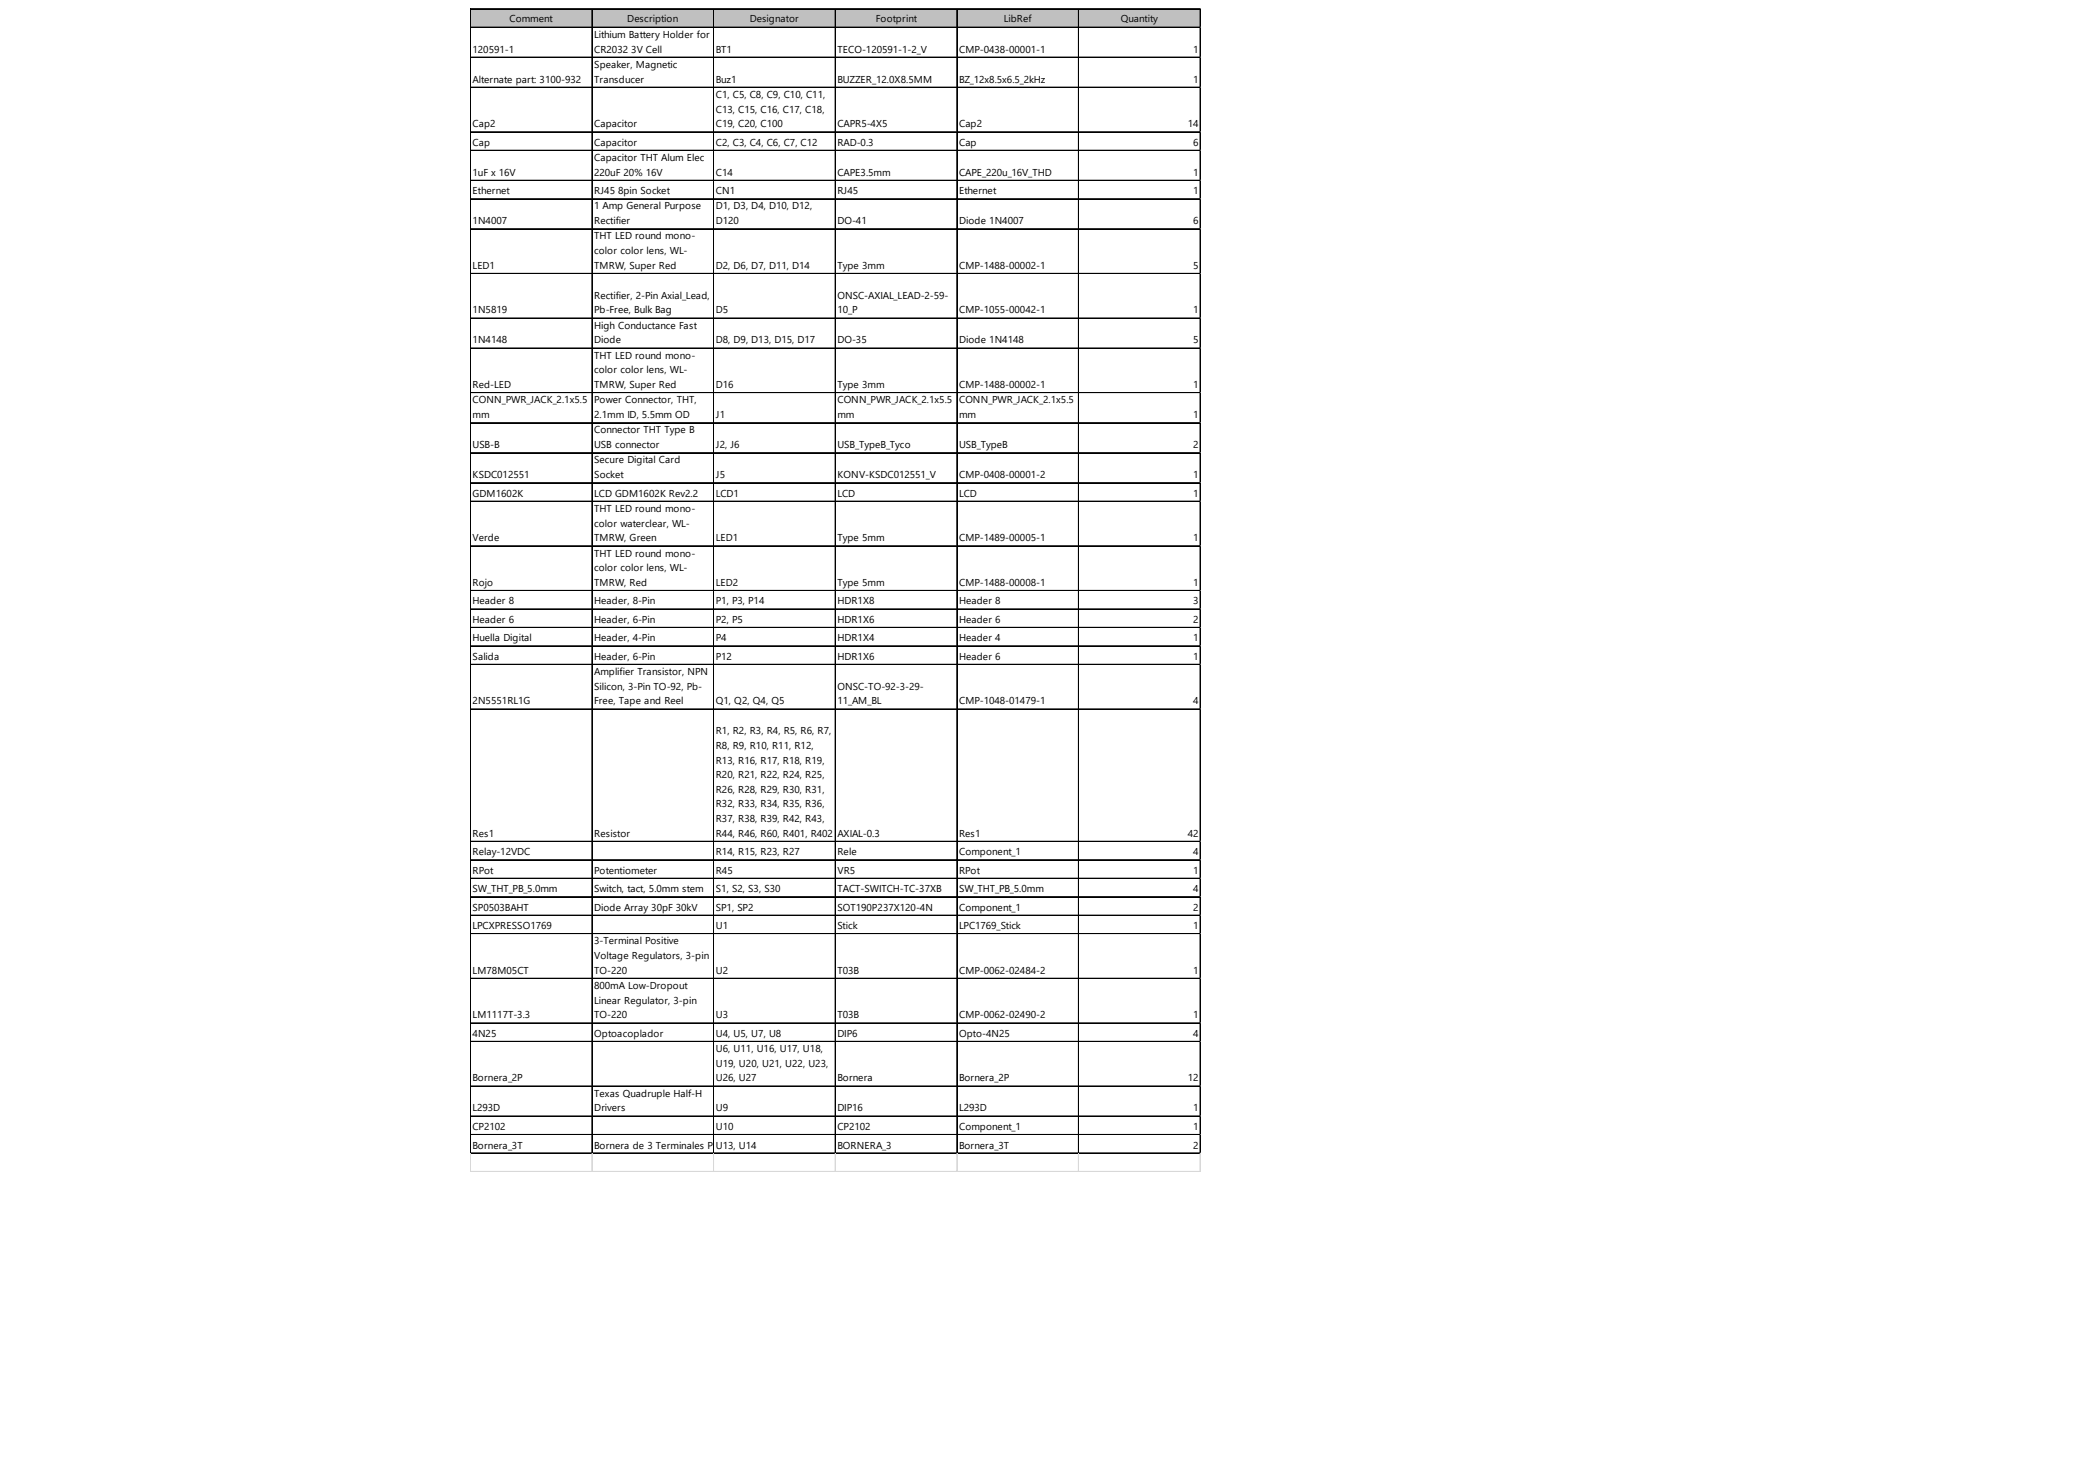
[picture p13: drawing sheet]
<svg xmlns="http://www.w3.org/2000/svg" width="371mm" height="262mm" viewBox="0 0 371 262" stroke-linecap="round" stroke-linejoin="round" font-family="sans-serif">
<defs><g id="words">
<g font-size="1.8">
<text x="90.4" y="4">Comment</text>
<text x="111.3" y="4">Description</text>
<text x="133" y="4">Designator</text>
<text x="155.4" y="4">Footprint</text>
<text x="178.1" y="4">LibRef</text>
<text x="198.8" y="4">Quantity</text>
<text x="83.8" y="9.3">120591-1</text>
<text x="105.4" y="6.7">Lithium Battery Holder for</text>
<text x="105.4" y="9.3">CR2032 3V Cell</text>
<text x="127" y="9.3">BT1</text>
<text x="148.6" y="9.3">TECO-120591-1-2_V</text>
<text x="170.1" y="9.3">CMP-0438-00001-1</text>
<text x="211.7" y="9.3">1</text>
<text x="83.8" y="14.6">Alternate part: 3100-932</text>
<text x="105.4" y="12">Speaker, Magnetic</text>
<text x="105.4" y="14.6">Transducer</text>
<text x="127" y="14.6">Buz1</text>
<text x="127" y="17.4">C1, C5, C8, C9, C10, C11,</text>
<text x="148.6" y="14.6">BUZZER_12.0X8.5MM</text>
<text x="170.1" y="14.6">BZ_12x8.5x6.5_2kHz</text>
<text x="211.7" y="14.6">1</text>
<text x="83.8" y="22.5">Cap2</text>
<text x="105.4" y="22.5">Capacitor</text>
<text x="127" y="20">C13, C15, C16, C17, C18,</text>
<text x="127" y="22.5">C19, C20, C100</text>
<text x="148.6" y="22.5">CAPR5-4X5</text>
<text x="170.1" y="22.5">Cap2</text>
<text x="210.7" y="22.5">14</text>
<text x="83.8" y="25.8">Cap</text>
<text x="105.4" y="25.8">Capacitor</text>
<text x="105.4" y="28.6">Capacitor THT Alum Elec</text>
<text x="127" y="25.8">C2, C3, C4, C6, C7, C12</text>
<text x="148.6" y="25.8">RAD-0.3</text>
<text x="170.1" y="25.8">Cap</text>
<text x="211.7" y="25.8">6</text>
<text x="83.8" y="31.1">1uF x 16V</text>
<text x="83.8" y="34.4">Ethernet</text>
<text x="105.4" y="31.1">220uF 20% 16V</text>
<text x="105.4" y="34.4">RJ45 8pin Socket</text>
<text x="127" y="31.1">C14</text>
<text x="127" y="34.4">CN1</text>
<text x="148.6" y="31.1">CAPE3.5mm</text>
<text x="148.6" y="34.4">RJ45</text>
<text x="170.1" y="31.1">CAPE_220u_16V_THD</text>
<text x="170.1" y="34.4">Ethernet</text>
<text x="211.7" y="31.1">1</text>
<text x="211.7" y="34.4">1</text>
<text x="83.8" y="39.7">1N4007</text>
<text x="105.4" y="37.2">1 Amp General Purpose</text>
<text x="105.4" y="39.7">Rectifier</text>
<text x="127" y="37.2">D1, D3, D4, D10, D12,</text>
<text x="127" y="39.7">D120</text>
<text x="148.6" y="39.7">DO-41</text>
<text x="170.1" y="39.7">Diode 1N4007</text>
<text x="211.7" y="39.7">6</text>
<text x="83.8" y="47.7">LED1</text>
<text x="105.4" y="42.5">THT LED round mono-</text>
<text x="105.4" y="45.1">color color lens, WL-</text>
<text x="105.4" y="47.7">TMRW, Super Red</text>
<text x="127" y="47.7">D2, D6, D7, D11, D14</text>
<text x="148.6" y="47.7">Type 3mm</text>
<text x="170.1" y="47.7">CMP-1488-00002-1</text>
<text x="211.7" y="47.7">5</text>
<text x="105.4" y="53">Rectifier, 2-Pin Axial_Lead,</text>
<text x="148.6" y="53">ONSC-AXIAL_LEAD-2-59-</text>
<text x="83.8" y="55.6">1N5819</text>
<text x="105.4" y="55.6">Pb-Free, Bulk Bag</text>
<text x="105.4" y="58.3">High Conductance Fast</text>
<text x="127" y="55.6">D5</text>
<text x="148.6" y="55.6">10_P</text>
<text x="170.1" y="55.6">CMP-1055-00042-1</text>
<text x="211.7" y="55.6">1</text>
<text x="83.8" y="60.9">1N4148</text>
<text x="105.4" y="60.9">Diode</text>
<text x="105.4" y="63.6">THT LED round mono-</text>
<text x="127" y="60.9">D8, D9, D13, D15, D17</text>
<text x="148.6" y="60.9">DO-35</text>
<text x="170.1" y="60.9">Diode 1N4148</text>
<text x="211.7" y="60.9">5</text>
<text x="83.8" y="68.8">Red-LED</text>
<text x="83.8" y="71.5">CONN_PWR_JACK_2.1x5.5</text>
<text x="105.4" y="66.2">color color lens, WL-</text>
<text x="105.4" y="68.8">TMRW, Super Red</text>
<text x="105.4" y="71.5">Power Connector, THT,</text>
<text x="127" y="68.8">D16</text>
<text x="148.6" y="68.8">Type 3mm</text>
<text x="148.6" y="71.5">CONN_PWR_JACK_2.1x5.5</text>
<text x="170.1" y="68.8">CMP-1488-00002-1</text>
<text x="170.1" y="71.5">CONN_PWR_JACK_2.1x5.5</text>
<text x="211.7" y="68.8">1</text>
<text x="83.8" y="74.1">mm</text>
<text x="105.4" y="74.1">2.1mm ID, 5.5mm OD</text>
<text x="105.4" y="76.9">Connector THT Type B</text>
<text x="127" y="74.1">J1</text>
<text x="148.6" y="74.1">mm</text>
<text x="170.1" y="74.1">mm</text>
<text x="211.7" y="74.1">1</text>
<text x="83.8" y="79.5">USB-B</text>
<text x="105.4" y="79.5">USB connector</text>
<text x="105.4" y="82.2">Secure Digital Card</text>
<text x="127" y="79.5">J2, J6</text>
<text x="148.6" y="79.5">USB_TypeB_Tyco</text>
<text x="170.1" y="79.5">USB_TypeB</text>
<text x="211.7" y="79.5">2</text>
<text x="83.8" y="84.8">KSDC012551</text>
<text x="83.8" y="88.1">GDM1602K</text>
<text x="105.4" y="84.8">Socket</text>
<text x="105.4" y="88.1">LCD GDM1602K Rev2.2</text>
<text x="127" y="84.8">J5</text>
<text x="127" y="88.1">LCD1</text>
<text x="148.6" y="84.8">KONV-KSDC012551_V</text>
<text x="148.6" y="88.1">LCD</text>
<text x="170.1" y="84.8">CMP-0408-00001-2</text>
<text x="170.1" y="88.1">LCD</text>
<text x="211.7" y="84.8">1</text>
<text x="211.7" y="88.1">1</text>
<text x="83.8" y="96">Verde</text>
<text x="105.4" y="90.8">THT LED round mono-</text>
<text x="105.4" y="93.4">color waterclear, WL-</text>
<text x="105.4" y="96">TMRW, Green</text>
<text x="127" y="96">LED1</text>
<text x="148.6" y="96">Type 5mm</text>
<text x="170.1" y="96">CMP-1489-00005-1</text>
<text x="211.7" y="96">1</text>
<text x="105.4" y="98.7">THT LED round mono-</text>
<text x="105.4" y="101.3">color color lens, WL-</text>
<text x="83.8" y="103.9">Rojo</text>
<text x="83.8" y="107.2">Header 8</text>
<text x="105.4" y="103.9">TMRW, Red</text>
<text x="105.4" y="107.2">Header, 8-Pin</text>
<text x="127" y="103.9">LED2</text>
<text x="127" y="107.2">P1, P3, P14</text>
<text x="148.6" y="103.9">Type 5mm</text>
<text x="148.6" y="107.2">HDR1X8</text>
<text x="170.1" y="103.9">CMP-1488-00008-1</text>
<text x="170.1" y="107.2">Header 8</text>
<text x="211.7" y="103.9">1</text>
<text x="211.7" y="107.2">3</text>
<text x="83.8" y="110.4">Header 6</text>
<text x="83.8" y="113.7">Huella Digital</text>
<text x="105.4" y="110.4">Header, 6-Pin</text>
<text x="105.4" y="113.7">Header, 4-Pin</text>
<text x="127" y="110.4">P2, P5</text>
<text x="127" y="113.7">P4</text>
<text x="148.6" y="110.4">HDR1X6</text>
<text x="148.6" y="113.7">HDR1X4</text>
<text x="170.1" y="110.4">Header 6</text>
<text x="170.1" y="113.7">Header 4</text>
<text x="211.7" y="110.4">2</text>
<text x="211.7" y="113.7">1</text>
<text x="83.8" y="117">Salida</text>
<text x="105.4" y="117">Header, 6-Pin</text>
<text x="105.4" y="119.7">Amplifier Transistor, NPN</text>
<text x="127" y="117">P12</text>
<text x="148.6" y="117">HDR1X6</text>
<text x="170.1" y="117">Header 6</text>
<text x="211.7" y="117">1</text>
<text x="83.8" y="124.9">2N5551RL1G</text>
<text x="105.4" y="122.3">Silicon, 3-Pin TO-92, Pb-</text>
<text x="105.4" y="124.9">Free, Tape and Reel</text>
<text x="127" y="124.9">Q1, Q2, Q4, Q5</text>
<text x="148.6" y="122.3">ONSC-TO-92-3-29-</text>
<text x="148.6" y="124.9">11_AM_BL</text>
<text x="170.1" y="124.9">CMP-1048-01479-1</text>
<text x="211.7" y="124.9">4</text>
<text x="127" y="130.2">R1, R2, R3, R4, R5, R6, R7,</text>
<text x="127" y="132.8">R8, R9, R10, R11, R12,</text>
<text x="127" y="135.4">R13, R16, R17, R18, R19,</text>
<text x="127" y="138">R20, R21, R22, R24, R25,</text>
<text x="127" y="140.6">R26, R28, R29, R30, R31,</text>
<text x="127" y="143.2">R32, R33, R34, R35, R36,</text>
<text x="83.8" y="148.4">Res1</text>
<text x="105.4" y="148.4">Resistor</text>
<text x="127" y="145.8">R37, R38, R39, R42, R43,</text>
<text x="127" y="148.4">R44, R46, R60, R401, R402</text>
<text x="148.6" y="148.4">AXIAL-0.3</text>
<text x="170.1" y="148.4">Res1</text>
<text x="210.7" y="148.4">42</text>
<text x="83.8" y="151.6">Relay-12VDC</text>
<text x="83.8" y="154.9">RPot</text>
<text x="105.4" y="154.9">Potentiometer</text>
<text x="127" y="151.6">R14, R15, R23, R27</text>
<text x="127" y="154.9">R45</text>
<text x="148.6" y="151.6">Rele</text>
<text x="148.6" y="154.9">VR5</text>
<text x="170.1" y="151.6">Component_1</text>
<text x="170.1" y="154.9">RPot</text>
<text x="211.7" y="151.6">4</text>
<text x="211.7" y="154.9">1</text>
<text x="83.8" y="158.2">SW_THT_PB_5.0mm</text>
<text x="83.8" y="161.5">SP0503BAHT</text>
<text x="105.4" y="158.2">Switch, tact, 5.0mm stem</text>
<text x="105.4" y="161.5">Diode Array 30pF 30kV</text>
<text x="127" y="158.2">S1, S2, S3, S30</text>
<text x="127" y="161.5">SP1, SP2</text>
<text x="148.6" y="158.2">TACT-SWITCH-TC-37XB</text>
<text x="148.6" y="161.5">SOT190P237X120-4N</text>
<text x="170.1" y="158.2">SW_THT_PB_5.0mm</text>
<text x="170.1" y="161.5">Component_1</text>
<text x="211.7" y="158.2">4</text>
<text x="211.7" y="161.5">2</text>
<text x="83.8" y="164.7">LPCXPRESSO1769</text>
<text x="105.4" y="167.5">3-Terminal Positive</text>
<text x="127" y="164.7">U1</text>
<text x="148.6" y="164.7">Stick</text>
<text x="170.1" y="164.7">LPC1769_Stick</text>
<text x="211.7" y="164.7">1</text>
<text x="83.8" y="172.7">LM78M05CT</text>
<text x="105.4" y="170.1">Voltage Regulators, 3-pin</text>
<text x="105.4" y="172.7">TO-220</text>
<text x="127" y="172.7">U2</text>
<text x="148.6" y="172.7">T03B</text>
<text x="170.1" y="172.7">CMP-0062-02484-2</text>
<text x="211.7" y="172.7">1</text>
<text x="105.4" y="175.4">800mA Low-Dropout</text>
<text x="105.4" y="178">Linear Regulator, 3-pin</text>
<text x="83.8" y="180.6">LM1117T-3.3</text>
<text x="83.8" y="183.9">4N25</text>
<text x="105.4" y="180.6">TO-220</text>
<text x="105.4" y="183.9">Optoacoplador</text>
<text x="127" y="180.6">U3</text>
<text x="127" y="183.9">U4, U5, U7, U8</text>
<text x="148.6" y="180.6">T03B</text>
<text x="148.6" y="183.9">DIP6</text>
<text x="170.1" y="180.6">CMP-0062-02490-2</text>
<text x="170.1" y="183.9">Opto-4N25</text>
<text x="211.7" y="180.6">1</text>
<text x="211.7" y="183.9">4</text>
<text x="83.8" y="191.8">Bornera_2P</text>
<text x="127" y="186.6">U6, U11, U16, U17, U18,</text>
<text x="127" y="189.2">U19, U20, U21, U22, U23,</text>
<text x="127" y="191.8">U26, U27</text>
<text x="148.6" y="191.8">Bornera</text>
<text x="170.1" y="191.8">Bornera_2P</text>
<text x="210.7" y="191.8">12</text>
<text x="83.8" y="197.1">L293D</text>
<text x="105.4" y="194.5">Texas Quadruple Half-H</text>
<text x="105.4" y="197.1">Drivers</text>
<text x="127" y="197.1">U9</text>
<text x="148.6" y="197.1">DIP16</text>
<text x="170.1" y="197.1">L293D</text>
<text x="211.7" y="197.1">1</text>
<text x="83.8" y="200.4">CP2102</text>
<text x="83.8" y="203.8">Bornera_3T</text>
<text x="105.4" y="203.8">Bornera de 3 Terminales Pi</text>
<text x="126.9" y="203.8">tch 5mm</text>
<text x="127" y="200.4">U10</text>
<text x="127" y="203.8">U13, U14</text>
<text x="148.6" y="200.4">CP2102</text>
<text x="148.6" y="203.8">BORNERA_3</text>
<text x="170.1" y="200.4">Component_1</text>
<text x="170.1" y="203.8">Bornera_3T</text>
<text x="211.7" y="200.4">1</text>
<text x="211.7" y="203.8">2</text>
</g>
</g></defs>
<path d="M83.5 1.6h129.5v3.3h-129.5z" fill="#c0c0c0"/>
<g fill="none" stroke="#000" stroke-width=".18">
<path d="M83.4 1.5v203.1M83.5 1.5v203.1M83.6 1.5h129.4M83.6 1.6h129.4M83.6 4.8h129.4M83.6 4.9h129.4M83.6 10.1h129.4M83.6 10.2h129.4M83.6 15.4h129.4M83.6 15.5h129.4M105 1.7v202.9M105.1 1.7v202.9"/>
<path d="M126.6 1.7v202.9M148.2 1.7v202.9M169.7 1.7v202.9M169.8 1.7v202.9M191.3 1.7v202.9M191.4 1.7v202.9M212.9 1.7v202.9M213 1.7v202.9M83.6 23.4h129.4M83.6 26.6h129.4M83.6 26.7h129.4M83.6 32h129.4"/>
<path d="M83.6 35.2h129.4M83.6 35.3h129.4M83.6 40.6h129.4M83.6 48.5h129.4M83.6 56.4h129.4M83.6 56.5h129.4M83.6 61.7h129.4M83.6 61.8h129.4M83.6 69.6h129.4M83.6 69.7h129.4M83.6 74.9h129.4M83.6 75h129.4"/>
<path d="M83.6 80.3h129.4M83.6 85.6h129.4M83.6 85.7h129.4M83.6 88.9h129.4M83.6 96.8h129.4M83.6 96.9h129.4M83.6 104.7h129.4M83.6 104.8h129.4M83.6 108h129.4M83.6 111.2h129.4M83.6 111.3h129.4M83.6 114.5h129.4"/>
<path d="M83.6 114.6h129.4M83.6 117.8h129.4M83.6 117.9h129.4M83.6 125.7h129.4M83.6 125.8h129.4M83.6 149.2h129.4M83.6 149.3h129.4M83.6 152.5h129.4M83.6 155.7h129.4M83.6 155.8h129.4M83.6 159h129.4M83.6 159.1h129.4"/>
<path d="M83.6 162.3h129.4M83.6 162.4h129.4M83.6 165.6h129.4M83.6 173.5h129.4M83.6 181.4h129.4M83.6 181.5h129.4M83.6 184.7h129.4M83.6 192.6h129.4M83.6 192.7h129.4M83.6 197.9h129.4M83.6 198h129.4M83.6 201.2h129.4"/>
<path d="M83.6 201.3h129.4M83.6 204.5h129.4"/>
</g>
<g fill="none" stroke="#d4d4d4" stroke-width=".18">
<path d="M213 1.5h.1M83.4 204.6v3.2M83.5 204.6v3.2M105 204.6v3.2M105.1 204.6v3.2M126.6 204.6v3.2M148.2 204.6v3.2M169.7 204.6v3.2M169.8 204.6v3.2M191.3 204.6v3.2M191.4 204.6v3.2M212.9 204.6v3.2"/>
<path d="M213 204.6v3.2"/>
</g>
<path d="M213 1.5l.1 .2z" fill="#d4d4d4"/>
<path d="M213 4.8h.1" fill="none" stroke="#d4d4d4" stroke-width=".18"/>
<path d="M213 4.8l.1 .1z" fill="#d4d4d4"/>
<path d="M213 10.1h.1" fill="none" stroke="#d4d4d4" stroke-width=".18"/>
<path d="M213 10.1l.1 .2z" fill="#d4d4d4"/>
<path d="M213 15.4h.1" fill="none" stroke="#d4d4d4" stroke-width=".18"/>
<path d="M213 15.4l.1 .2z" fill="#d4d4d4"/>
<path d="M213 23.4h.1" fill="none" stroke="#d4d4d4" stroke-width=".18"/>
<path d="M213 23.4l.1 .1z" fill="#d4d4d4"/>
<path d="M213 26.6h.1" fill="none" stroke="#d4d4d4" stroke-width=".18"/>
<path d="M213 26.6l.1 .2z" fill="#d4d4d4"/>
<path d="M213 32h.1" fill="none" stroke="#d4d4d4" stroke-width=".18"/>
<path d="M213 32l.1 .1z" fill="#d4d4d4"/>
<path d="M213 35.2h.1" fill="none" stroke="#d4d4d4" stroke-width=".18"/>
<path d="M213 35.2l.1 .2z" fill="#d4d4d4"/>
<path d="M213 40.6h.1" fill="none" stroke="#d4d4d4" stroke-width=".18"/>
<path d="M213 40.6l.1 .1z" fill="#d4d4d4"/>
<path d="M213 48.5h.1" fill="none" stroke="#d4d4d4" stroke-width=".18"/>
<path d="M213 48.5l.1 .1z" fill="#d4d4d4"/>
<path d="M213 56.4h.1" fill="none" stroke="#d4d4d4" stroke-width=".18"/>
<path d="M213 56.4l.1 .1z" fill="#d4d4d4"/>
<path d="M213 61.7h.1" fill="none" stroke="#d4d4d4" stroke-width=".18"/>
<path d="M213 61.7l.1 .1z" fill="#d4d4d4"/>
<path d="M213 69.6h.1" fill="none" stroke="#d4d4d4" stroke-width=".18"/>
<path d="M213 69.6l.1 .2z" fill="#d4d4d4"/>
<path d="M213 74.9h.1" fill="none" stroke="#d4d4d4" stroke-width=".18"/>
<path d="M213 74.9l.1 .2z" fill="#d4d4d4"/>
<path d="M213 80.3h.1" fill="none" stroke="#d4d4d4" stroke-width=".18"/>
<path d="M213 80.3l.1 .1z" fill="#d4d4d4"/>
<path d="M213 85.6h.1" fill="none" stroke="#d4d4d4" stroke-width=".18"/>
<path d="M213 85.6l.1 .1z" fill="#d4d4d4"/>
<path d="M213 88.9h.1" fill="none" stroke="#d4d4d4" stroke-width=".18"/>
<path d="M213 88.9l.1 .1z" fill="#d4d4d4"/>
<path d="M213 96.8h.1" fill="none" stroke="#d4d4d4" stroke-width=".18"/>
<path d="M213 96.8l.1 .1z" fill="#d4d4d4"/>
<path d="M213 104.7h.1" fill="none" stroke="#d4d4d4" stroke-width=".18"/>
<path d="M213 104.7l.1 .1z" fill="#d4d4d4"/>
<path d="M213 108h.1" fill="none" stroke="#d4d4d4" stroke-width=".18"/>
<path d="M213 108l.1 .1z" fill="#d4d4d4"/>
<path d="M213 111.2h.1" fill="none" stroke="#d4d4d4" stroke-width=".18"/>
<path d="M213 111.2l.1 .2z" fill="#d4d4d4"/>
<path d="M213 114.5h.1" fill="none" stroke="#d4d4d4" stroke-width=".18"/>
<path d="M213 114.5l.1 .2z" fill="#d4d4d4"/>
<path d="M213 117.8h.1" fill="none" stroke="#d4d4d4" stroke-width=".18"/>
<path d="M213 117.8l.1 .1z" fill="#d4d4d4"/>
<path d="M213 125.7h.1" fill="none" stroke="#d4d4d4" stroke-width=".18"/>
<path d="M213 125.7l.1 .2z" fill="#d4d4d4"/>
<path d="M213 149.2h.1" fill="none" stroke="#d4d4d4" stroke-width=".18"/>
<path d="M213 149.2l.1 .1z" fill="#d4d4d4"/>
<path d="M213 152.5h.1" fill="none" stroke="#d4d4d4" stroke-width=".18"/>
<path d="M213 152.5l.1 .1z" fill="#d4d4d4"/>
<path d="M213 155.7h.1" fill="none" stroke="#d4d4d4" stroke-width=".18"/>
<path d="M213 155.7l.1 .2z" fill="#d4d4d4"/>
<path d="M213 159h.1" fill="none" stroke="#d4d4d4" stroke-width=".18"/>
<path d="M213 159l.1 .2z" fill="#d4d4d4"/>
<path d="M213 162.3h.1" fill="none" stroke="#d4d4d4" stroke-width=".18"/>
<path d="M213 162.3l.1 .1z" fill="#d4d4d4"/>
<path d="M213 165.6h.1" fill="none" stroke="#d4d4d4" stroke-width=".18"/>
<path d="M213 165.6l.1 .1z" fill="#d4d4d4"/>
<path d="M213 173.5h.1" fill="none" stroke="#d4d4d4" stroke-width=".18"/>
<path d="M213 173.5l.1 .1z" fill="#d4d4d4"/>
<path d="M213 181.4h.1" fill="none" stroke="#d4d4d4" stroke-width=".18"/>
<path d="M213 181.4l.1 .1z" fill="#d4d4d4"/>
<path d="M213 184.7h.1" fill="none" stroke="#d4d4d4" stroke-width=".18"/>
<path d="M213 184.7l.1 .1z" fill="#d4d4d4"/>
<path d="M213 192.6h.1" fill="none" stroke="#d4d4d4" stroke-width=".18"/>
<path d="M213 192.6l.1 .1z" fill="#d4d4d4"/>
<path d="M213 197.9h.1" fill="none" stroke="#d4d4d4" stroke-width=".18"/>
<path d="M213 197.9l.1 .1z" fill="#d4d4d4"/>
<path d="M213 201.2h.1" fill="none" stroke="#d4d4d4" stroke-width=".18"/>
<path d="M213 201.2l.1 .1z" fill="#d4d4d4"/>
<path d="M213 204.5h.1" fill="none" stroke="#d4d4d4" stroke-width=".18"/>
<path d="M213 204.5l.1 .1z" fill="#d4d4d4"/>
<path d="M83.4 207.7h129.7M83.4 207.8h129.7" fill="none" stroke="#d4d4d4" stroke-width=".18"/>
<use href="#words"/>
</svg>
